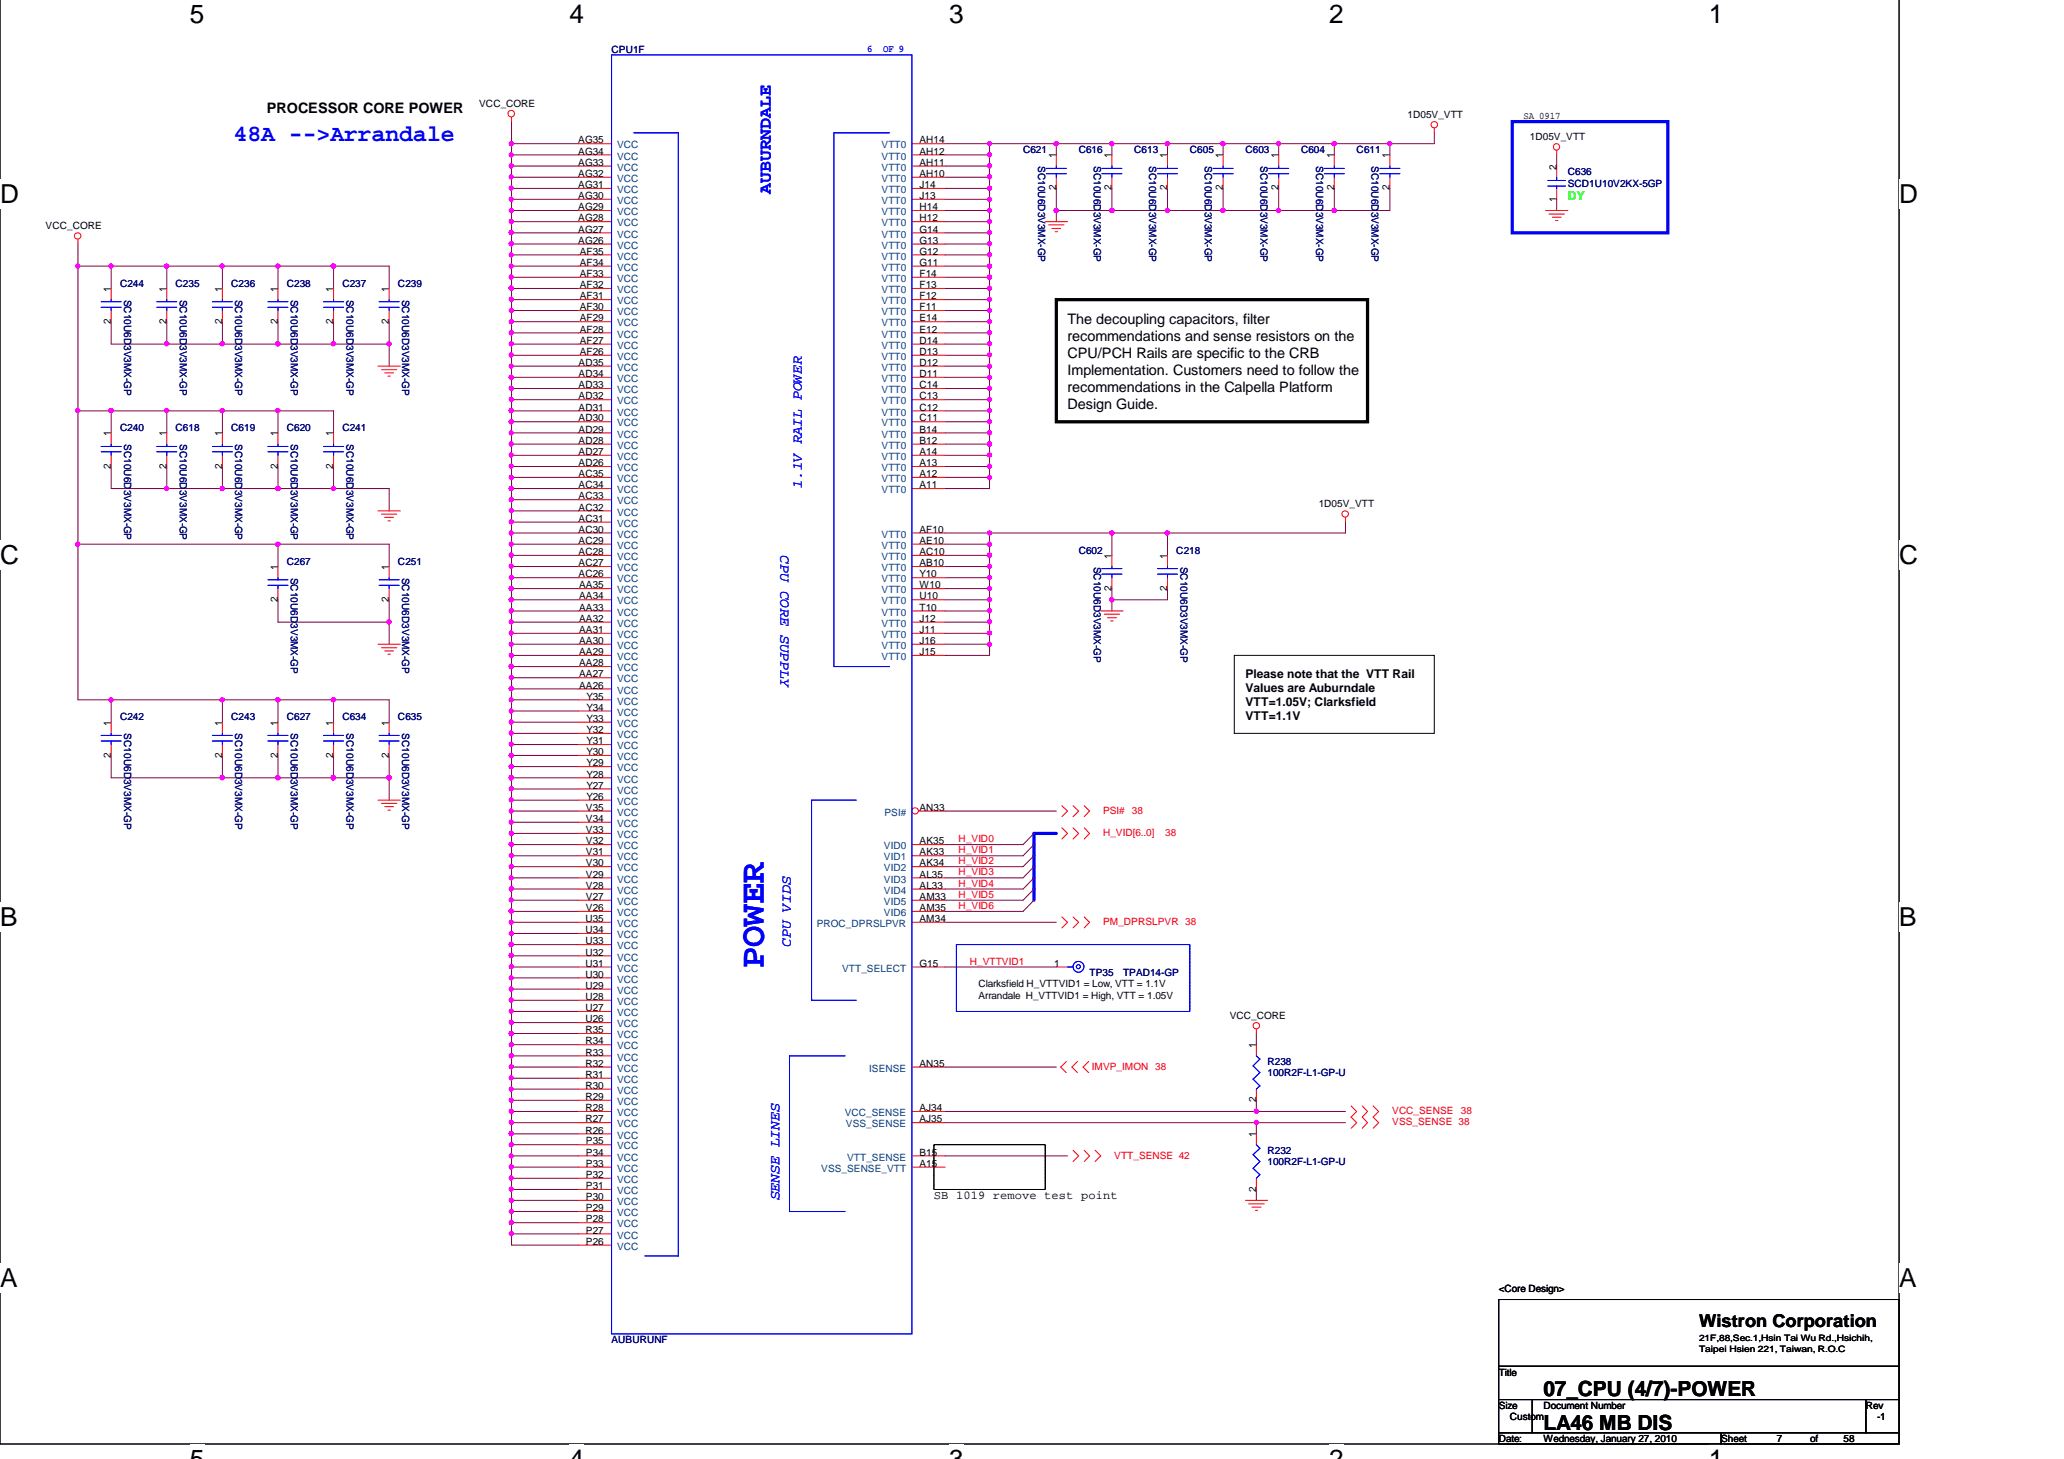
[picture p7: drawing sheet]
<svg xmlns="http://www.w3.org/2000/svg" width="297mm" height="210mm" viewBox="0 0 297 210" stroke-linecap="round" stroke-linejoin="round" font-family="sans-serif">
<defs><g id="words">
<text font-size="5.1" fill="#00f" x="109.9" y="139.2" transform="rotate(-90 109.9 139.2)">POWER</text>
<g font-size="3.8">
<text x="27.3" y="3.3">5</text>
<text x="82" y="3.3">4</text>
<text x="136.6" y="3.3">3</text>
<text x="191.3" y="3.3">2</text>
<text x="245.9" y="3.3">1</text>
<text x="0" y="29.2">D</text>
<text x="273.3" y="29.2">D</text>
<text x="0" y="81.2">C</text>
<text x="273.3" y="81.2">C</text>
<text x="0" y="133.2">B</text>
<text x="273.3" y="133.2">B</text>
<text x="0" y="185.1">A</text>
<text x="273.3" y="185.1">A</text>
</g>
<text font-size="3.3" fill="#00f" x="33.6" y="20.2">48A --&gt;Arrandale</text>
<g font-size="3">
<text x="222.1" y="200.9">07_CPU (4/7)-POWER</text>
<text x="222.1" y="205.7">LA46 MB DIS</text>
</g>
<text font-size="2.5" fill="#00f" x="111" y="27.9" transform="rotate(-90 111 27.9)">AUBURNDALE</text>
<text font-size="2.5" x="244.5" y="190.9">Wistron Corporation</text>
<g font-size="2.1">
<text x="38.4" y="16.2">PROCESSOR CORE POWER</text>
<text x="153.6" y="46.6">The decoupling capacitors, filter</text>
<text x="153.6" y="49">recommendations and sense resistors on the</text>
<text x="153.6" y="51.5">CPU/PCH Rails are specific to the CRB</text>
<text x="153.6" y="53.9">Implementation. Customers need to follow the</text>
<text x="153.6" y="56.4">recommendations in the Calpella Platform</text>
<text x="153.6" y="58.9">Design Guide.</text>
</g>
<g font-size="2.1" fill="#00f">
<text x="115.4" y="70.3" transform="rotate(-90 115.4 70.3)">1.1V RAIL POWER</text>
<text x="112.3" y="79.9" transform="rotate(90 112.3 79.9)">CPU CORE SUPPLY</text>
<text x="113.8" y="136.2" transform="rotate(-90 113.8 136.2)">CPU VIDS</text>
<text x="112.2" y="172.7" transform="rotate(-90 112.2 172.7)">SENSE LINES</text>
</g>
<text font-size="1.7" fill="#0f0" x="225.6" y="28.7">DY</text>
<g font-size="1.7">
<text x="179.2" y="97.5">Please note that the VTT Rail</text>
<text x="179.2" y="99.5">Values are Auburndale</text>
<text x="179.2" y="101.6">VTT=1.05V; Clarksfield</text>
<text x="179.2" y="103.6">VTT=1.1V</text>
<text x="134.4" y="172.5">SB 1019 remove test point</text>
</g>
<g font-size="1.4" fill="#000080">
<text x="88" y="7.6">CPU1F</text>
<text x="147.2" y="22">C621</text>
<text x="149.4" y="23.9" transform="rotate(90 149.4 23.9)">SC10U6D3V3MX-GP</text>
<text x="155.2" y="22">C616</text>
<text x="157.4" y="23.9" transform="rotate(90 157.4 23.9)">SC10U6D</text>
<text x="163.2" y="22">C613</text>
<text x="165.4" y="23.9" transform="rotate(90 165.4 23.9)">SC10U6D</text>
<text x="171.2" y="22">C605</text>
<text x="173.4" y="23.9" transform="rotate(90 173.4 23.9)">SC10U6D</text>
<text x="179.2" y="22">C603</text>
<text x="181.4" y="23.9" transform="rotate(90 181.4 23.9)">SC10U6D</text>
<text x="187.2" y="22">C604</text>
<text x="189.4" y="23.9" transform="rotate(90 189.4 23.9)">SC10U6D</text>
<text x="195.2" y="22">C611</text>
<text x="197.4" y="23.9" transform="rotate(90 197.4 23.9)">SC10U6D</text>
<text x="225.6" y="25.2">C636</text>
<text x="225.6" y="26.9">SCD1U10V2KX-5GP</text>
<text x="157.4" y="30.4" transform="rotate(90 157.4 30.4)">3V3MX-GP</text>
<text x="165.4" y="30.4" transform="rotate(90 165.4 30.4)">3V3MX-GP</text>
<text x="173.4" y="30.4" transform="rotate(90 173.4 30.4)">3V3MX-GP</text>
<text x="181.4" y="30.4" transform="rotate(90 181.4 30.4)">3V3MX-GP</text>
<text x="189.4" y="30.4" transform="rotate(90 189.4 30.4)">3V3MX-GP</text>
<text x="197.4" y="30.4" transform="rotate(90 197.4 30.4)">3V3MX-GP</text>
<text x="17.3" y="41.2">C244</text>
<text x="25.3" y="41.2">C235</text>
<text x="33.3" y="41.2">C236</text>
<text x="41.3" y="41.2">C238</text>
<text x="49.3" y="41.2">C237</text>
<text x="57.3" y="41.2">C239</text>
<text x="17.9" y="43.1" transform="rotate(90 17.9 43.1)">SC10U6D</text>
<text x="25.9" y="43.1" transform="rotate(90 25.9 43.1)">SC10U6D</text>
<text x="33.9" y="43.1" transform="rotate(90 33.9 43.1)">SC10U6D</text>
<text x="41.9" y="43.1" transform="rotate(90 41.9 43.1)">SC10U6D</text>
<text x="49.9" y="43.1" transform="rotate(90 49.9 43.1)">SC10U6D</text>
<text x="57.9" y="43.1" transform="rotate(90 57.9 43.1)">SC10U6D3V3MX-GP</text>
<text x="17.9" y="49.7" transform="rotate(90 17.9 49.7)">3V3MX-GP</text>
<text x="25.9" y="49.7" transform="rotate(90 25.9 49.7)">3V3MX-GP</text>
<text x="33.9" y="49.7" transform="rotate(90 33.9 49.7)">3V3MX-GP</text>
<text x="41.9" y="49.7" transform="rotate(90 41.9 49.7)">3V3MX-GP</text>
<text x="49.9" y="49.7" transform="rotate(90 49.9 49.7)">3V3MX-GP</text>
<text x="17.3" y="62">C240</text>
<text x="17.9" y="63.9" transform="rotate(90 17.9 63.9)">SC10U6D</text>
<text x="25.3" y="62">C618</text>
<text x="25.9" y="63.9" transform="rotate(90 25.9 63.9)">SC10U6D</text>
<text x="33.3" y="62">C619</text>
<text x="33.9" y="63.9" transform="rotate(90 33.9 63.9)">SC10U6D</text>
<text x="41.3" y="62">C620</text>
<text x="41.9" y="63.9" transform="rotate(90 41.9 63.9)">SC10U6D</text>
<text x="49.3" y="62">C241</text>
<text x="49.9" y="63.9" transform="rotate(90 49.9 63.9)">SC10U6D</text>
<text x="17.9" y="70.4" transform="rotate(90 17.9 70.4)">3V3MX-GP</text>
<text x="25.9" y="70.4" transform="rotate(90 25.9 70.4)">3V3MX-GP</text>
<text x="33.9" y="70.4" transform="rotate(90 33.9 70.4)">3V3MX-GP</text>
<text x="41.9" y="70.4" transform="rotate(90 41.9 70.4)">3V3MX-GP</text>
<text x="49.9" y="70.4" transform="rotate(90 49.9 70.4)">3V3MX-GP</text>
<text x="41.3" y="81.3">C267</text>
<text x="41.9" y="83.1" transform="rotate(90 41.9 83.1)">SC10U6D</text>
<text x="57.3" y="81.3">C251</text>
<text x="57.9" y="83.1" transform="rotate(90 57.9 83.1)">SC10U6D3V3MX-GP</text>
<text x="155.2" y="79.6">C602</text>
<text x="157.4" y="81.5" transform="rotate(90 157.4 81.5)">SC10U6D3V3MX-GP</text>
<text x="169.3" y="79.6">C218</text>
<text x="169.9" y="81.5" transform="rotate(90 169.9 81.5)">SC10U6D3V3MX-GP</text>
<text x="41.9" y="89.7" transform="rotate(90 41.9 89.7)">3V3MX-GP</text>
<text x="17.3" y="103.6">C242</text>
<text x="17.9" y="105.5" transform="rotate(90 17.9 105.5)">SC10U6D</text>
<text x="33.3" y="103.6">C243</text>
<text x="33.9" y="105.5" transform="rotate(90 33.9 105.5)">SC10U6D</text>
<text x="41.3" y="103.6">C627</text>
<text x="41.9" y="105.5" transform="rotate(90 41.9 105.5)">SC10U6D</text>
<text x="49.3" y="103.6">C634</text>
<text x="49.9" y="105.5" transform="rotate(90 49.9 105.5)">SC10U6D</text>
<text x="57.3" y="103.6">C635</text>
<text x="57.9" y="105.5" transform="rotate(90 57.9 105.5)">SC10U6D3V3MX-GP</text>
<text x="17.9" y="112.1" transform="rotate(90 17.9 112.1)">3V3MX-GP</text>
<text x="33.9" y="112.1" transform="rotate(90 33.9 112.1)">3V3MX-GP</text>
<text x="41.9" y="112.1" transform="rotate(90 41.9 112.1)">3V3MX-GP</text>
<text x="49.9" y="112.1" transform="rotate(90 49.9 112.1)">3V3MX-GP</text>
<text x="156.8" y="140.5">TP35</text>
<text x="161.6" y="140.5">TPAD14-GP</text>
<text x="182.4" y="153.3">R238</text>
<text x="182.4" y="154.9">100R2F-L1-GP-U</text>
<text x="182.4" y="166">R232</text>
<text x="182.4" y="167.7">100R2F-L1-GP-U</text>
<text x="88" y="193.3">AUBURUNF</text>
</g>
<g font-size="1.4" fill="#00f">
<text x="124.8" y="7.5">6</text>
<text x="127.1" y="7.5">OF 9</text>
</g>
<g font-size="1.4">
<text x="69" y="15.3">VCC_CORE</text>
<text x="202.6" y="16.9">1D05V_VTT</text>
<text x="219.2" y="17.1">SA 0917</text>
<text x="83.2" y="20.6">AG35</text>
<text x="83.2" y="22.2">AG34</text>
<text x="83.2" y="23.8">AG33</text>
<text x="132.3" y="20.6">AH14</text>
<text x="132.3" y="22.2">AH12</text>
<text x="132.3" y="23.8">AH11</text>
<text x="152" y="22.8" transform="rotate(-90 152 22.8)">1</text>
<text x="160" y="22.8" transform="rotate(-90 160 22.8)">1</text>
<text x="168" y="22.8" transform="rotate(-90 168 22.8)">1</text>
<text x="176" y="22.8" transform="rotate(-90 176 22.8)">1</text>
<text x="184" y="22.8" transform="rotate(-90 184 22.8)">1</text>
<text x="192" y="22.8" transform="rotate(-90 192 22.8)">1</text>
<text x="200" y="22.8" transform="rotate(-90 200 22.8)">1</text>
<text x="220.2" y="20.1">1D05V_VTT</text>
<text x="83.2" y="25.5">AG32</text>
<text x="83.2" y="27.1">AG31</text>
<text x="83.2" y="28.6">AG30</text>
<text x="132.3" y="25.5">AH10</text>
<text x="132.3" y="27.1">J14</text>
<text x="132.3" y="28.6">J13</text>
<text x="152" y="27.4" transform="rotate(-90 152 27.4)">2</text>
<text x="160" y="27.4" transform="rotate(-90 160 27.4)">2</text>
<text x="168" y="27.4" transform="rotate(-90 168 27.4)">2</text>
<text x="176" y="27.4" transform="rotate(-90 176 27.4)">2</text>
<text x="184" y="27.4" transform="rotate(-90 184 27.4)">2</text>
<text x="192" y="27.4" transform="rotate(-90 192 27.4)">2</text>
<text x="200" y="27.4" transform="rotate(-90 200 27.4)">2</text>
<text x="224" y="29" transform="rotate(-90 224 29)">1</text>
<text x="224" y="24.4" transform="rotate(-90 224 24.4)">2</text>
<text x="6.6" y="32.9">VCC_CORE</text>
<text x="83.2" y="30.2">AG29</text>
<text x="83.2" y="31.8">AG28</text>
<text x="83.2" y="33.5">AG27</text>
<text x="83.2" y="35.1">AG26</text>
<text x="132.3" y="30.2">H14</text>
<text x="132.3" y="31.8">H12</text>
<text x="132.3" y="33.5">G14</text>
<text x="132.3" y="35.1">G13</text>
<text x="83.4" y="36.6">AF35</text>
<text x="83.4" y="38.2">AF34</text>
<text x="83.4" y="39.8">AF33</text>
<text x="83.4" y="41.5">AF32</text>
<text x="132.3" y="36.6">G12</text>
<text x="132.3" y="38.2">G11</text>
<text x="132.3" y="39.8">F14</text>
<text x="132.3" y="41.5">F13</text>
<text x="16" y="46.6" transform="rotate(-90 16 46.6)">2</text>
<text x="16" y="42" transform="rotate(-90 16 42)">1</text>
<text x="24" y="46.6" transform="rotate(-90 24 46.6)">2</text>
<text x="24" y="42" transform="rotate(-90 24 42)">1</text>
<text x="32" y="46.6" transform="rotate(-90 32 46.6)">2</text>
<text x="32" y="42" transform="rotate(-90 32 42)">1</text>
<text x="40" y="46.6" transform="rotate(-90 40 46.6)">2</text>
<text x="40" y="42" transform="rotate(-90 40 42)">1</text>
<text x="48" y="46.6" transform="rotate(-90 48 46.6)">2</text>
<text x="48" y="42" transform="rotate(-90 48 42)">1</text>
<text x="56" y="46.6" transform="rotate(-90 56 46.6)">2</text>
<text x="56" y="42" transform="rotate(-90 56 42)">1</text>
<text x="83.4" y="43.1">AF31</text>
<text x="83.4" y="44.6">AF30</text>
<text x="83.4" y="46.2">AF29</text>
<text x="83.4" y="47.9">AF28</text>
<text x="132.3" y="43.1">F12</text>
<text x="132.3" y="44.6">F11</text>
<text x="132.3" y="46.2">E14</text>
<text x="132.3" y="47.9">E12</text>
<text x="83.3" y="52.6">AD35</text>
<text x="83.4" y="49.5">AF27</text>
<text x="83.4" y="51.1">AF26</text>
<text x="132.3" y="49.5">D14</text>
<text x="132.3" y="51.1">D13</text>
<text x="132.3" y="52.6">D12</text>
<text x="83.3" y="54.2">AD34</text>
<text x="83.3" y="55.9">AD33</text>
<text x="83.3" y="57.5">AD32</text>
<text x="83.3" y="59.1">AD31</text>
<text x="132.3" y="54.2">D11</text>
<text x="132.3" y="55.9">C14</text>
<text x="132.3" y="57.5">C13</text>
<text x="132.3" y="59.1">C12</text>
<text x="16" y="62.8" transform="rotate(-90 16 62.8)">1</text>
<text x="24" y="62.8" transform="rotate(-90 24 62.8)">1</text>
<text x="32" y="62.8" transform="rotate(-90 32 62.8)">1</text>
<text x="40" y="62.8" transform="rotate(-90 40 62.8)">1</text>
<text x="48" y="62.8" transform="rotate(-90 48 62.8)">1</text>
<text x="83.3" y="60.6">AD30</text>
<text x="83.3" y="62.2">AD29</text>
<text x="83.3" y="63.9">AD28</text>
<text x="83.3" y="65.5">AD27</text>
<text x="132.3" y="60.6">C11</text>
<text x="132.3" y="62.2">B14</text>
<text x="132.3" y="63.9">B12</text>
<text x="132.3" y="65.5">A14</text>
<text x="16" y="67.4" transform="rotate(-90 16 67.4)">2</text>
<text x="24" y="67.4" transform="rotate(-90 24 67.4)">2</text>
<text x="32" y="67.4" transform="rotate(-90 32 67.4)">2</text>
<text x="40" y="67.4" transform="rotate(-90 40 67.4)">2</text>
<text x="48" y="67.4" transform="rotate(-90 48 67.4)">2</text>
<text x="83.3" y="67.1">AD26</text>
<text x="83.3" y="68.6">AC35</text>
<text x="83.3" y="70.2">AC34</text>
<text x="83.3" y="71.9">AC33</text>
<text x="132.3" y="67.1">A13</text>
<text x="132.3" y="68.6">A12</text>
<text x="132.3" y="70.2">A11</text>
<text x="83.3" y="73.5">AC32</text>
<text x="83.3" y="75.1">AC31</text>
<text x="83.3" y="76.6">AC30</text>
<text x="132.3" y="76.6">AF10</text>
<text x="189.8" y="72.9">1D05V_VTT</text>
<text x="40" y="82" transform="rotate(-90 40 82)">1</text>
<text x="56" y="82" transform="rotate(-90 56 82)">1</text>
<text x="83.3" y="78.2">AC29</text>
<text x="83.3" y="79.9">AC28</text>
<text x="83.3" y="81.5">AC27</text>
<text x="83.3" y="83.1">AC26</text>
<text x="132.3" y="78.2">AE10</text>
<text x="132.3" y="79.9">AC10</text>
<text x="132.3" y="81.5">AB10</text>
<text x="132.3" y="83.1">Y10</text>
<text x="160" y="80.4" transform="rotate(-90 160 80.4)">1</text>
<text x="168" y="80.4" transform="rotate(-90 168 80.4)">1</text>
<text x="40" y="86.6" transform="rotate(-90 40 86.6)">2</text>
<text x="56" y="86.6" transform="rotate(-90 56 86.6)">2</text>
<text x="83.4" y="84.6">AA35</text>
<text x="83.4" y="86.2">AA34</text>
<text x="83.4" y="87.9">AA33</text>
<text x="83.4" y="89.5">AA32</text>
<text x="132.3" y="84.6">W10</text>
<text x="132.3" y="86.2">U10</text>
<text x="132.3" y="87.9">T10</text>
<text x="132.3" y="89.5">J12</text>
<text x="160" y="85" transform="rotate(-90 160 85)">2</text>
<text x="168" y="85" transform="rotate(-90 168 85)">2</text>
<text x="83.4" y="91.1">AA31</text>
<text x="83.4" y="92.6">AA30</text>
<text x="83.4" y="94.2">AA29</text>
<text x="83.4" y="95.9">AA28</text>
<text x="132.3" y="91.1">J11</text>
<text x="132.3" y="92.6">J16</text>
<text x="132.3" y="94.2">J15</text>
<text x="83.4" y="97.5">AA27</text>
<text x="83.4" y="99.1">AA26</text>
<text x="84.4" y="100.6">Y35</text>
<text x="16" y="104.4" transform="rotate(-90 16 104.4)">1</text>
<text x="32" y="104.4" transform="rotate(-90 32 104.4)">1</text>
<text x="40" y="104.4" transform="rotate(-90 40 104.4)">1</text>
<text x="48" y="104.4" transform="rotate(-90 48 104.4)">1</text>
<text x="56" y="104.4" transform="rotate(-90 56 104.4)">1</text>
<text x="84.4" y="102.2">Y34</text>
<text x="84.4" y="103.9">Y33</text>
<text x="84.4" y="105.5">Y32</text>
<text x="84.4" y="107.1">Y31</text>
<text x="16" y="109" transform="rotate(-90 16 109)">2</text>
<text x="32" y="109" transform="rotate(-90 32 109)">2</text>
<text x="40" y="109" transform="rotate(-90 40 109)">2</text>
<text x="48" y="109" transform="rotate(-90 48 109)">2</text>
<text x="56" y="109" transform="rotate(-90 56 109)">2</text>
<text x="84.4" y="108.6">Y30</text>
<text x="84.4" y="110.3">Y29</text>
<text x="84.4" y="111.9">Y28</text>
<text x="84.4" y="113.5">Y27</text>
<text x="84.3" y="116.6">V35</text>
<text x="84.3" y="118.3">V34</text>
<text x="84.3" y="119.9">V33</text>
<text x="84.4" y="115.1">Y26</text>
<text x="132.3" y="116.6">AN33</text>
<text x="84.3" y="121.5">V32</text>
<text x="84.3" y="123.1">V31</text>
<text x="84.3" y="124.6">V30</text>
<text x="132.3" y="121.5">AK35</text>
<text x="132.3" y="123.1">AK33</text>
<text x="132.3" y="124.6">AK34</text>
<text x="84.3" y="126.3">V29</text>
<text x="84.3" y="127.9">V28</text>
<text x="84.3" y="129.5">V27</text>
<text x="84.3" y="131.1">V26</text>
<text x="132.3" y="126.3">AL35</text>
<text x="132.3" y="127.9">AL33</text>
<text x="132.3" y="129.5">AM33</text>
<text x="132.3" y="131.1">AM35</text>
<text x="84.2" y="132.6">U35</text>
<text x="84.2" y="134.3">U34</text>
<text x="84.2" y="135.9">U33</text>
<text x="84.2" y="137.5">U32</text>
<text x="132.3" y="132.6">AM34</text>
<text x="84.2" y="139.1">U31</text>
<text x="84.2" y="140.6">U30</text>
<text x="84.2" y="142.3">U29</text>
<text x="84.2" y="143.9">U28</text>
<text x="132.3" y="139.1">G15</text>
<text x="140.8" y="142">Clarksfield H_VTTVID1 = Low, VTT = 1.1V</text>
<text x="140.8" y="143.7">Arrandale H_VTTVID1 = High, VTT = 1.05V</text>
<text x="151.7" y="139.1">1</text>
<text x="84.2" y="145.5">U27</text>
<text x="84.2" y="147.1">U26</text>
<text x="84.2" y="148.6">R35</text>
<text x="177" y="146.5">VCC_CORE</text>
<text x="84.2" y="150.3">R34</text>
<text x="84.2" y="151.9">R33</text>
<text x="84.2" y="153.5">R32</text>
<text x="84.2" y="155.1">R31</text>
<text x="132.3" y="153.5">AN35</text>
<text x="180.8" y="150.8" transform="rotate(-90 180.8 150.8)">1</text>
<text x="84.2" y="156.6">R30</text>
<text x="84.2" y="158.3">R29</text>
<text x="84.2" y="159.9">R28</text>
<text x="84.2" y="161.5">R27</text>
<text x="132.3" y="161.5">AJ35</text>
<text x="132.3" y="159.9">AJ34</text>
<text x="180.8" y="158.6" transform="rotate(-90 180.8 158.6)">2</text>
<text x="84.2" y="163.1">R26</text>
<text x="84.3" y="164.6">P35</text>
<text x="84.3" y="166.3">P34</text>
<text x="84.3" y="167.9">P33</text>
<text x="132.3" y="166.3">B15</text>
<text x="132.3" y="167.9">A15</text>
<text x="180.8" y="163.6" transform="rotate(-90 180.8 163.6)">1</text>
<text x="84.3" y="169.5">P32</text>
<text x="84.3" y="171.1">P31</text>
<text x="84.3" y="172.6">P30</text>
<text x="180.8" y="171.4" transform="rotate(-90 180.8 171.4)">2</text>
<text x="84.3" y="174.3">P29</text>
<text x="84.3" y="175.9">P28</text>
<text x="84.3" y="177.5">P27</text>
<text x="84.3" y="179.1">P26</text>
<text x="215.7" y="185.9">&lt;Core Design&gt;</text>
<text x="215.7" y="197.9">Title</text>
<text x="215.7" y="202.7">Size</text>
<text x="222.1" y="202.7">Document Number</text>
<text x="268.5" y="202.7">Rev</text>
<text x="215.7" y="207.5">Date:</text>
<text x="217.3" y="204.3">Custom</text>
<text x="222.1" y="207.5">Wednesday, January 27, 2010</text>
<text x="247.7" y="207.5">Sheet</text>
<text x="255.7" y="207.5">7</text>
<text x="260.5" y="207.5">of</text>
<text x="265.3" y="207.5">58</text>
<text x="270.1" y="204.3">-1</text>
</g>
<g font-size="1.4" fill="#004080">
<text x="88.8" y="21.4">VCC</text>
<text x="88.8" y="23">VCC</text>
<text x="126.9" y="21.4">VTT0</text>
<text x="126.9" y="23">VTT0</text>
<text x="88.8" y="24.6">VCC</text>
<text x="88.8" y="26.2">VCC</text>
<text x="88.8" y="27.8">VCC</text>
<text x="88.8" y="29.4">VCC</text>
<text x="126.9" y="24.6">VTT0</text>
<text x="126.9" y="26.2">VTT0</text>
<text x="126.9" y="27.8">VTT0</text>
<text x="126.9" y="29.4">VTT0</text>
<text x="88.8" y="31">VCC</text>
<text x="88.8" y="32.6">VCC</text>
<text x="88.8" y="34.2">VCC</text>
<text x="88.8" y="35.8">VCC</text>
<text x="126.9" y="31">VTT0</text>
<text x="126.9" y="32.6">VTT0</text>
<text x="126.9" y="34.2">VTT0</text>
<text x="126.9" y="35.8">VTT0</text>
<text x="88.8" y="37.4">VCC</text>
<text x="88.8" y="39">VCC</text>
<text x="88.8" y="40.6">VCC</text>
<text x="126.9" y="37.4">VTT0</text>
<text x="126.9" y="39">VTT0</text>
<text x="126.9" y="40.6">VTT0</text>
<text x="88.8" y="42.2">VCC</text>
<text x="88.8" y="43.8">VCC</text>
<text x="88.8" y="45.4">VCC</text>
<text x="88.8" y="47">VCC</text>
<text x="126.9" y="42.2">VTT0</text>
<text x="126.9" y="43.8">VTT0</text>
<text x="126.9" y="45.4">VTT0</text>
<text x="126.9" y="47">VTT0</text>
<text x="88.8" y="48.6">VCC</text>
<text x="88.8" y="50.2">VCC</text>
<text x="88.8" y="51.8">VCC</text>
<text x="88.8" y="53.4">VCC</text>
<text x="126.9" y="48.6">VTT0</text>
<text x="126.9" y="50.2">VTT0</text>
<text x="126.9" y="51.8">VTT0</text>
<text x="126.9" y="53.4">VTT0</text>
<text x="88.8" y="55">VCC</text>
<text x="88.8" y="56.6">VCC</text>
<text x="88.8" y="58.2">VCC</text>
<text x="88.8" y="59.8">VCC</text>
<text x="126.9" y="55">VTT0</text>
<text x="126.9" y="56.6">VTT0</text>
<text x="126.9" y="58.2">VTT0</text>
<text x="126.9" y="59.8">VTT0</text>
<text x="88.8" y="61.4">VCC</text>
<text x="88.8" y="63">VCC</text>
<text x="88.8" y="64.6">VCC</text>
<text x="126.9" y="61.4">VTT0</text>
<text x="126.9" y="63">VTT0</text>
<text x="126.9" y="64.6">VTT0</text>
<text x="88.8" y="66.2">VCC</text>
<text x="88.8" y="67.8">VCC</text>
<text x="88.8" y="69.4">VCC</text>
<text x="88.8" y="71">VCC</text>
<text x="126.9" y="66.2">VTT0</text>
<text x="126.9" y="67.8">VTT0</text>
<text x="126.9" y="69.4">VTT0</text>
<text x="126.9" y="71">VTT0</text>
<text x="88.8" y="72.6">VCC</text>
<text x="88.8" y="74.2">VCC</text>
<text x="88.8" y="75.8">VCC</text>
<text x="88.8" y="77.4">VCC</text>
<text x="126.9" y="77.4">VTT0</text>
<text x="88.8" y="79">VCC</text>
<text x="88.8" y="80.6">VCC</text>
<text x="88.8" y="82.2">VCC</text>
<text x="88.8" y="83.8">VCC</text>
<text x="126.9" y="79">VTT0</text>
<text x="126.9" y="80.6">VTT0</text>
<text x="126.9" y="82.2">VTT0</text>
<text x="126.9" y="83.8">VTT0</text>
<text x="88.8" y="85.4">VCC</text>
<text x="88.8" y="87">VCC</text>
<text x="88.8" y="88.6">VCC</text>
<text x="126.9" y="85.4">VTT0</text>
<text x="126.9" y="87">VTT0</text>
<text x="126.9" y="88.6">VTT0</text>
<text x="88.8" y="90.2">VCC</text>
<text x="88.8" y="91.8">VCC</text>
<text x="88.8" y="93.4">VCC</text>
<text x="88.8" y="95">VCC</text>
<text x="126.9" y="90.2">VTT0</text>
<text x="126.9" y="91.8">VTT0</text>
<text x="126.9" y="93.4">VTT0</text>
<text x="126.9" y="95">VTT0</text>
<text x="88.8" y="96.6">VCC</text>
<text x="88.8" y="98.2">VCC</text>
<text x="88.8" y="99.8">VCC</text>
<text x="88.8" y="101.4">VCC</text>
<text x="88.8" y="103">VCC</text>
<text x="88.8" y="104.6">VCC</text>
<text x="88.8" y="106.2">VCC</text>
<text x="88.8" y="107.8">VCC</text>
<text x="88.8" y="109.4">VCC</text>
<text x="88.8" y="111">VCC</text>
<text x="88.8" y="112.6">VCC</text>
<text x="88.8" y="114.2">VCC</text>
<text x="88.8" y="115.8">VCC</text>
<text x="88.8" y="117.4">VCC</text>
<text x="88.8" y="119">VCC</text>
<text x="127.3" y="117.4">PSI#</text>
<text x="88.8" y="120.6">VCC</text>
<text x="88.8" y="122.2">VCC</text>
<text x="88.8" y="123.8">VCC</text>
<text x="88.8" y="125.4">VCC</text>
<text x="127.2" y="122.2">VID0</text>
<text x="127.2" y="123.8">VID1</text>
<text x="127.2" y="125.4">VID2</text>
<text x="88.8" y="127">VCC</text>
<text x="88.8" y="128.6">VCC</text>
<text x="88.8" y="130.2">VCC</text>
<text x="88.8" y="131.8">VCC</text>
<text x="127.2" y="127">VID3</text>
<text x="127.2" y="128.6">VID4</text>
<text x="127.2" y="130.2">VID5</text>
<text x="127.2" y="131.8">VID6</text>
<text x="88.8" y="133.4">VCC</text>
<text x="88.8" y="135">VCC</text>
<text x="88.8" y="136.6">VCC</text>
<text x="117.6" y="133.4">PROC_DPRSLPVR</text>
<text x="88.8" y="138.2">VCC</text>
<text x="88.8" y="139.8">VCC</text>
<text x="88.8" y="141.4">VCC</text>
<text x="88.8" y="143">VCC</text>
<text x="121.2" y="139.8">VTT_SELECT</text>
<text x="88.8" y="144.6">VCC</text>
<text x="88.8" y="146.2">VCC</text>
<text x="88.8" y="147.8">VCC</text>
<text x="88.8" y="149.4">VCC</text>
<text x="88.8" y="151">VCC</text>
<text x="88.8" y="152.6">VCC</text>
<text x="88.8" y="154.2">VCC</text>
<text x="88.8" y="155.8">VCC</text>
<text x="125.1" y="154.2">ISENSE</text>
<text x="88.8" y="157.4">VCC</text>
<text x="88.8" y="159">VCC</text>
<text x="88.8" y="160.6">VCC</text>
<text x="121.6" y="160.6">VCC_SENSE</text>
<text x="88.8" y="162.2">VCC</text>
<text x="88.8" y="163.8">VCC</text>
<text x="88.8" y="165.4">VCC</text>
<text x="88.8" y="167">VCC</text>
<text x="121.8" y="162.2">VSS_SENSE</text>
<text x="121.9" y="167">VTT_SENSE</text>
<text x="88.8" y="168.6">VCC</text>
<text x="88.8" y="170.2">VCC</text>
<text x="88.8" y="171.8">VCC</text>
<text x="88.8" y="173.4">VCC</text>
<text x="118.2" y="168.6">VSS_SENSE_VTT</text>
<text x="88.8" y="175">VCC</text>
<text x="88.8" y="176.6">VCC</text>
<text x="88.8" y="178.2">VCC</text>
<text x="88.8" y="179.8">VCC</text>
</g>
<g font-size="1.4" fill="#f00">
<text x="158.7" y="117.1">PSI#</text>
<text x="162.9" y="117.1">38</text>
<text x="138" y="121.2">H_VID0</text>
<text x="138" y="122.8">H_VID1</text>
<text x="138" y="124.3">H_VID2</text>
<text x="138" y="126">H_VID3</text>
<text x="158.7" y="120.3">H_VID[6..0]</text>
<text x="167.7" y="120.3">38</text>
<text x="138" y="130.8">H_VID6</text>
<text x="138" y="127.6">H_VID4</text>
<text x="138" y="129.2">H_VID5</text>
<text x="158.7" y="133.1">PM_DPRSLPVR 38</text>
<text x="139.6" y="138.8">H_VTTVID1</text>
<text x="157.1" y="153.9">IMVP_IMON 38</text>
<text x="200.4" y="160.3">VCC_SENSE</text>
<text x="200.4" y="161.9">VSS_SENSE 38</text>
<text x="210.2" y="160.3">38</text>
<text x="160.4" y="166.7">VTT_SENSE 42</text>
</g>
<g font-size="1.3">
<text x="244.5" y="192.9">21F,88,Sec.1,Hsin Tai Wu Rd.,Hsichih,</text>
<text x="244.5" y="194.5">Taipei Hsien 221, Taiwan, R.O.C</text>
</g>
</g></defs>
<path d="M0 -.1v207.8h273.3v-207.8" fill="none" stroke="#000" stroke-width=".14"/>
<g fill="#fff">
<path d="M27.3 -.1h2.1v4.2h-2.1z"/>
<path d="M27.3 207.7h2.1v2.2h-2.1z"/>
<path d="M82 -.1h2.1v4.2h-2.1z"/>
<path d="M82 207.7h2.1v2.2h-2.1z"/>
<path d="M136.6 -.1h2.1v4.2h-2.1z"/>
<path d="M136.6 207.7h2.1v2.2h-2.1z"/>
<path d="M191.3 -.1h2.1v4.2h-2.1z"/>
<path d="M191.3 207.7h2.1v2.2h-2.1z"/>
<path d="M245.9 -.1h2.1v4.2h-2.1z"/>
<path d="M245.9 207.7h2.1v2.2h-2.1z"/>
<path d="M0 25.8h2.8v4.3h-2.8z"/>
<path d="M273.3 25.8h2.8v4.3h-2.8z"/>
<path d="M0 77.8h2.8v4.2h-2.8z"/>
<path d="M273.3 77.8h2.8v4.2h-2.8z"/>
<path d="M0 129.8h2.5v4.2h-2.5z"/>
<path d="M273.3 129.8h2.5v4.2h-2.5z"/>
<path d="M0 181.7h2.5v4.2h-2.5z"/>
<path d="M273.3 181.7h2.5v4.2h-2.5z"/>
</g>
<g fill="none" stroke="#800040" stroke-width=".14">
<path d="M73.6 17.5v161.6h9.6M206.4 19.1v1.6h-70.4M11.2 38.3h44.8v3.2M11.2 35.1v65.6h44.8v3.2M16 38.3v3.2M24 38.3v3.2M32 38.3v3.2M40 38.3v3.2M48 38.3v3.2M73.6 30.3h9.6M73.6 20.7h9.6M73.6 38.3h9.6"/>
<path d="M73.6 25.5h9.6M73.6 27.1h9.6M73.6 39.9h9.6M73.6 28.7h9.6M73.6 36.7h9.6M73.6 35.1h9.6M73.6 33.5h9.6M73.6 31.9h9.6M73.6 23.9h9.6M73.6 22.3h9.6M136 30.3h6.4M136 38.3h6.4"/>
<path d="M136 25.5h6.4M136 27.1h6.4M136 39.9h6.4M136 28.7h6.4M136 36.7h6.4M136 35.1h6.4M136 33.5h6.4M136 31.9h6.4M136 23.9h6.4M136 22.3h6.4M142.4 20.7v49.6h-6.4M152 20.7v1.6"/>
<path d="M152 27.1v4.8M160 20.7v1.6M160 27.1v3.2M168 20.7v1.6M168 27.1v3.2M176 20.7v1.6M176 27.1v3.2M184 20.7v1.6M184 27.1v3.2M192 20.7v1.6M192 27.1v3.2M200 27.1v3.2h-48"/>
<path d="M200 20.7v1.6M224 22.3v1.6M224 28.7v1.6M11.2 59.1h36.8v3.2M16 46.3v3.2h40M16 59.1v3.2M24 46.3v3.2M24 59.1v3.2M32 46.3v3.2M32 59.1v3.2M40 46.3v3.2M40 59.1v3.2"/>
<path d="M48 46.3v3.2M56 46.3v6.4M73.6 49.5h9.6M73.6 59.1h9.6M73.6 54.3h9.6M73.6 52.7h9.6M73.6 57.5h9.6M73.6 55.9h9.6M73.6 41.5h9.6M73.6 51.1h9.6M73.6 47.9h9.6M73.6 46.3h9.6"/>
<path d="M73.6 44.7h9.6M73.6 43.1h9.6M136 49.5h6.4M136 59.1h6.4M136 54.3h6.4M136 52.7h6.4M136 57.5h6.4M136 55.9h6.4M136 41.5h6.4M136 51.1h6.4M136 47.9h6.4M136 46.3h6.4"/>
<path d="M136 44.7h6.4M136 43.1h6.4M11.2 78.3h44.8v3.2M16 67.1v3.2h40v3.2M24 67.1v3.2M32 67.1v3.2M40 67.1v3.2M40 78.3v3.2M48 67.1v3.2M73.6 78.3h9.6M73.6 76.7h9.6M73.6 70.3h9.6"/>
<path d="M73.6 67.1h9.6M73.6 65.5h9.6M73.6 75.1h9.6M73.6 63.9h9.6M73.6 62.3h9.6M73.6 60.7h9.6M73.6 73.5h9.6M73.6 71.9h9.6M73.6 68.7h9.6M73.6 79.9h9.6M136 78.3h6.4M136 67.1h6.4"/>
<path d="M136 65.5h6.4M136 63.9h6.4M136 62.3h6.4M136 60.7h6.4M136 68.7h6.4M136 79.9h6.4M142.4 76.7v17.6h-6.4M160 76.7v3.2M168 76.7v3.2M193.6 75.1v1.6h-57.6M40 86.3v3.2h16M56 86.3v6.4"/>
<path d="M73.6 87.9h9.6M73.6 89.5h9.6M73.6 81.5h9.6M73.6 86.3h9.6M73.6 83.1h9.6M73.6 84.7h9.6M73.6 91.1h9.6M73.6 92.7h9.6M73.6 99.1h9.6M73.6 97.5h9.6M73.6 95.9h9.6M73.6 94.3h9.6"/>
<path d="M136 87.9h6.4M136 89.5h6.4M136 81.5h6.4M136 86.3h6.4M136 83.1h6.4M136 84.7h6.4M136 91.1h6.4M136 92.7h6.4M160 84.7v3.2M168 84.7v1.6h-8M16 100.7v3.2M16 108.7v3.2h40"/>
<path d="M32 100.7v3.2M32 108.7v3.2M40 100.7v3.2M40 108.7v3.2M48 100.7v3.2M48 108.7v3.2M56 108.7v6.4M73.6 111.9h9.6M73.6 100.7h9.6M73.6 116.7h9.6M73.6 118.3h9.6M73.6 105.5h9.6"/>
<path d="M73.6 115.1h9.6M73.6 103.9h9.6M73.6 113.5h9.6M73.6 110.3h9.6M73.6 108.7h9.6M73.6 107.1h9.6M73.6 119.9h9.6M73.6 102.3h9.6M136 116.7h16M148.8 119.9l-1.6 1.6h-11.2M73.6 131.1h9.6M73.6 121.5h9.6"/>
<path d="M73.6 123.1h9.6M73.6 124.7h9.6M73.6 126.3h9.6M73.6 127.9h9.6M73.6 129.5h9.6M73.6 139.1h9.6M73.6 137.5h9.6M73.6 135.9h9.6M73.6 134.3h9.6M73.6 132.7h9.6M136 139.1h16M136 132.7h16"/>
<path d="M148.8 129.5l-1.6 1.6h-11.2M148.8 121.5l-1.6 1.6h-11.2M148.8 123.1l-1.6 1.6h-11.2M148.8 124.7l-1.6 1.6h-11.2M148.8 126.3l-1.6 1.6h-11.2M148.8 127.9l-1.6 1.6h-11.2M73.6 153.5h9.6M73.6 156.7h9.6M73.6 155.1h9.6M73.6 159.9h9.6M73.6 158.3h9.6M73.6 143.9h9.6"/>
<path d="M73.6 142.3h9.6M73.6 151.9h9.6M73.6 140.7h9.6M73.6 150.3h9.6M73.6 148.7h9.6M73.6 147.1h9.6M73.6 145.5h9.6M136 153.5h16M136 159.9h57.6M180.8 148.7v1.6M180.8 158.3v1.6M73.6 166.3h9.6"/>
<path d="M73.6 169.5h9.6M73.6 167.9h9.6M73.6 177.5h9.6M73.6 164.7h9.6M73.6 163.1h9.6M73.6 161.5h9.6M73.6 175.9h9.6M73.6 174.3h9.6M73.6 172.7h9.6M73.6 171.1h9.6M136 166.3h17.6M136 161.5h57.6"/>
<path d="M180.8 161.5v1.6M180.8 171.1v1.6"/>
</g>
<g fill="#f0f" stroke="#f0f" stroke-width=".14">
<circle cx="160" cy="30.3" r=".31"/>
<circle cx="152" cy="30.3" r=".31"/>
<circle cx="40" cy="78.3" r=".31"/>
<circle cx="73.6" cy="20.7" r=".3"/>
<circle cx="48" cy="38.3" r=".31"/>
<circle cx="40" cy="38.3" r=".31"/>
<circle cx="40" cy="49.5" r=".31"/>
<circle cx="32" cy="49.5" r=".31"/>
<circle cx="48" cy="49.5" r=".31"/>
<circle cx="56" cy="49.5" r=".31"/>
<circle cx="32" cy="38.3" r=".31"/>
<circle cx="24" cy="49.5" r=".31"/>
<circle cx="24" cy="38.3" r=".31"/>
<circle cx="11.2" cy="59.1" r=".3"/>
<circle cx="11.2" cy="38.3" r=".3"/>
<circle cx="40" cy="59.1" r=".31"/>
<circle cx="40" cy="70.3" r=".31"/>
<circle cx="32" cy="70.3" r=".31"/>
<circle cx="48" cy="70.3" r=".31"/>
<circle cx="32" cy="59.1" r=".31"/>
<circle cx="24" cy="70.3" r=".31"/>
<circle cx="24" cy="59.1" r=".31"/>
<circle cx="16" cy="59.1" r=".31"/>
<circle cx="16" cy="38.3" r=".31"/>
<circle cx="168" cy="30.3" r=".31"/>
<circle cx="142.4" cy="23.9" r=".31"/>
<circle cx="142.4" cy="86.3" r=".3"/>
<circle cx="48" cy="111.9" r=".32"/>
<circle cx="73.6" cy="169.5" r=".3"/>
<circle cx="73.6" cy="54.3" r=".3"/>
<circle cx="73.6" cy="60.7" r=".3"/>
<circle cx="73.6" cy="59.1" r=".3"/>
<circle cx="73.6" cy="70.3" r=".3"/>
<circle cx="73.6" cy="68.7" r=".3"/>
<circle cx="73.6" cy="52.7" r=".3"/>
<circle cx="73.6" cy="63.9" r=".31"/>
<circle cx="73.6" cy="57.5" r=".3"/>
<circle cx="73.6" cy="62.3" r=".3"/>
<circle cx="73.6" cy="71.9" r=".31"/>
<circle cx="73.6" cy="76.7" r=".3"/>
<circle cx="73.6" cy="73.5" r=".3"/>
<circle cx="73.6" cy="55.9" r=".31"/>
<circle cx="73.6" cy="67.1" r=".3"/>
<circle cx="73.6" cy="75.1" r=".3"/>
<circle cx="40" cy="111.9" r=".32"/>
<circle cx="142.4" cy="65.5" r=".3"/>
<circle cx="142.4" cy="60.7" r=".3"/>
<circle cx="142.4" cy="59.1" r=".3"/>
<circle cx="142.4" cy="63.9" r=".31"/>
<circle cx="142.4" cy="62.3" r=".3"/>
<circle cx="142.4" cy="57.5" r=".3"/>
<circle cx="142.4" cy="78.3" r=".3"/>
<circle cx="192" cy="20.7" r=".31"/>
<circle cx="142.4" cy="25.5" r=".3"/>
<circle cx="73.6" cy="167.9" r=".31"/>
<circle cx="142.4" cy="87.9" r=".31"/>
<circle cx="73.6" cy="41.5" r=".3"/>
<circle cx="73.6" cy="35.1" r=".3"/>
<circle cx="73.6" cy="33.5" r=".3"/>
<circle cx="73.6" cy="46.3" r=".3"/>
<circle cx="73.6" cy="27.1" r=".3"/>
<circle cx="73.6" cy="44.7" r=".3"/>
<circle cx="73.6" cy="39.9" r=".31"/>
<circle cx="73.6" cy="49.5" r=".3"/>
<circle cx="73.6" cy="47.9" r=".31"/>
<circle cx="73.6" cy="36.7" r=".3"/>
<circle cx="73.6" cy="30.3" r=".3"/>
<circle cx="73.6" cy="28.7" r=".3"/>
<circle cx="73.6" cy="31.9" r=".31"/>
<circle cx="73.6" cy="43.1" r=".3"/>
<circle cx="73.6" cy="177.5" r=".3"/>
<circle cx="142.4" cy="68.7" r=".3"/>
<circle cx="142.4" cy="79.9" r=".31"/>
<circle cx="142.4" cy="27.1" r=".3"/>
<circle cx="73.6" cy="163.1" r=".3"/>
<circle cx="73.6" cy="161.5" r=".3"/>
<circle cx="73.6" cy="159.9" r=".31"/>
<circle cx="73.6" cy="156.7" r=".3"/>
<circle cx="73.6" cy="164.7" r=".3"/>
<circle cx="73.6" cy="155.1" r=".3"/>
<circle cx="73.6" cy="166.3" r=".3"/>
<circle cx="160" cy="86.3" r=".31"/>
<circle cx="56" cy="89.5" r=".31"/>
<circle cx="73.6" cy="25.5" r=".3"/>
<circle cx="160" cy="20.7" r=".31"/>
<circle cx="192" cy="30.3" r=".31"/>
<circle cx="184" cy="20.7" r=".31"/>
<circle cx="142.4" cy="76.7" r=".3"/>
<circle cx="184" cy="30.3" r=".31"/>
<circle cx="180.8" cy="159.9" r=".31"/>
<circle cx="180.8" cy="161.5" r=".3"/>
<circle cx="142.4" cy="81.5" r=".3"/>
<circle cx="142.4" cy="20.7" r=".3"/>
<circle cx="142.4" cy="31.9" r=".31"/>
<circle cx="142.4" cy="36.7" r=".3"/>
<circle cx="142.4" cy="35.1" r=".3"/>
<circle cx="142.4" cy="33.5" r=".3"/>
<circle cx="142.4" cy="28.7" r=".3"/>
<circle cx="73.6" cy="143.9" r=".31"/>
<circle cx="73.6" cy="131.1" r=".3"/>
<circle cx="73.6" cy="137.5" r=".3"/>
<circle cx="73.6" cy="135.9" r=".31"/>
<circle cx="73.6" cy="148.7" r=".3"/>
<circle cx="73.6" cy="147.1" r=".3"/>
<circle cx="73.6" cy="145.5" r=".3"/>
<circle cx="73.6" cy="139.1" r=".3"/>
<circle cx="73.6" cy="153.5" r=".3"/>
<circle cx="73.6" cy="134.3" r=".3"/>
<circle cx="73.6" cy="140.7" r=".3"/>
<circle cx="73.6" cy="150.3" r=".3"/>
<circle cx="73.6" cy="151.9" r=".31"/>
<circle cx="73.6" cy="132.7" r=".3"/>
<circle cx="73.6" cy="129.5" r=".3"/>
<circle cx="73.6" cy="174.3" r=".3"/>
<circle cx="73.6" cy="23.9" r=".31"/>
<circle cx="168" cy="20.7" r=".31"/>
<circle cx="142.4" cy="83.1" r=".3"/>
<circle cx="73.6" cy="111.9" r=".31"/>
<circle cx="73.6" cy="110.3" r=".3"/>
<circle cx="73.6" cy="108.7" r=".3"/>
<circle cx="73.6" cy="107.1" r=".3"/>
<circle cx="73.6" cy="121.5" r=".3"/>
<circle cx="73.6" cy="119.9" r=".31"/>
<circle cx="73.6" cy="105.5" r=".3"/>
<circle cx="73.6" cy="118.3" r=".3"/>
<circle cx="73.6" cy="126.3" r=".3"/>
<circle cx="73.6" cy="115.1" r=".3"/>
<circle cx="73.6" cy="123.1" r=".3"/>
<circle cx="73.6" cy="124.7" r=".3"/>
<circle cx="73.6" cy="113.5" r=".3"/>
<circle cx="142.4" cy="41.5" r=".3"/>
<circle cx="142.4" cy="43.1" r=".3"/>
<circle cx="142.4" cy="46.3" r=".3"/>
<circle cx="142.4" cy="44.7" r=".3"/>
<circle cx="142.4" cy="38.3" r=".3"/>
<circle cx="11.2" cy="78.3" r=".3"/>
<circle cx="73.6" cy="172.7" r=".3"/>
<circle cx="142.4" cy="91.1" r=".3"/>
<circle cx="142.4" cy="89.5" r=".3"/>
<circle cx="73.6" cy="22.3" r=".3"/>
<circle cx="176" cy="20.7" r=".31"/>
<circle cx="176" cy="30.3" r=".31"/>
<circle cx="32" cy="100.7" r=".31"/>
<circle cx="40" cy="100.7" r=".31"/>
<circle cx="32" cy="111.9" r=".32"/>
<circle cx="16" cy="100.7" r=".31"/>
<circle cx="142.4" cy="22.3" r=".3"/>
<circle cx="48" cy="100.7" r=".31"/>
<circle cx="56" cy="111.9" r=".32"/>
<circle cx="152" cy="20.7" r=".31"/>
<circle cx="142.4" cy="84.7" r=".3"/>
<circle cx="142.4" cy="51.1" r=".3"/>
<circle cx="142.4" cy="30.3" r=".3"/>
<circle cx="200" cy="20.7" r=".31"/>
<circle cx="73.6" cy="142.3" r=".3"/>
<circle cx="73.6" cy="175.9" r=".31"/>
<circle cx="73.6" cy="158.3" r=".3"/>
<circle cx="73.6" cy="38.3" r=".3"/>
<circle cx="73.6" cy="95.9" r=".31"/>
<circle cx="73.6" cy="116.7" r=".3"/>
<circle cx="73.6" cy="127.9" r=".31"/>
<circle cx="73.6" cy="65.5" r=".3"/>
<circle cx="73.6" cy="89.5" r=".3"/>
<circle cx="168" cy="76.7" r=".31"/>
<circle cx="160" cy="76.7" r=".31"/>
<circle cx="142.4" cy="67.1" r=".3"/>
<circle cx="142.4" cy="39.9" r=".31"/>
<circle cx="73.6" cy="51.1" r=".3"/>
<circle cx="73.6" cy="103.9" r=".31"/>
<circle cx="73.6" cy="92.7" r=".3"/>
<circle cx="73.6" cy="86.3" r=".3"/>
<circle cx="73.6" cy="84.7" r=".3"/>
<circle cx="73.6" cy="99.1" r=".3"/>
<circle cx="73.6" cy="97.5" r=".3"/>
<circle cx="73.6" cy="94.3" r=".3"/>
<circle cx="73.6" cy="79.9" r=".31"/>
<circle cx="73.6" cy="100.7" r=".3"/>
<circle cx="73.6" cy="91.1" r=".3"/>
<circle cx="73.6" cy="102.3" r=".3"/>
<circle cx="73.6" cy="83.1" r=".3"/>
<circle cx="73.6" cy="78.3" r=".3"/>
<circle cx="73.6" cy="87.9" r=".31"/>
<circle cx="73.6" cy="81.5" r=".3"/>
<circle cx="73.6" cy="171.1" r=".3"/>
<circle cx="142.4" cy="54.3" r=".3"/>
<circle cx="142.4" cy="52.7" r=".3"/>
<circle cx="142.4" cy="55.9" r=".31"/>
<circle cx="142.4" cy="49.5" r=".3"/>
<circle cx="142.4" cy="47.9" r=".31"/>
<circle cx="142.4" cy="92.7" r=".3"/>
</g>
<path d="M217.6 17.5h22.4v16h-22.4zM152 119.9h-3.2v9.6" fill="none" stroke="#00f" stroke-width=".47"/>
<g fill="none" stroke="#f00" stroke-width=".14">
<path d="M73.6 16.9v.6M206.4 18.4v.7M11.2 34.4v.7M150.4 31.9h3.2M150.9 32.4h2.2M151.4 32.9h1.3M151.8 33.3h.4M152 22.3v1.6M152 25.5v1.6M160 22.3v1.6M160 25.5v1.6M184 22.3v1.6"/>
<path d="M184 25.5v1.6M192 22.3v1.6M192 25.5v1.6M222.4 30.3h3.2M222.9 30.8h2.2M223.4 31.3h1.3M223.9 31.7h.3M224 21.6v.7M24 41.5v1.6M24 44.7v1.6M40 41.5v1.6M40 44.7v1.6"/>
<path d="M48 41.5v1.6M48 44.7v1.6M54.4 52.7h3.2M54.9 53.2h2.2M55.4 53.7h1.2M55.8 54.1h.4M56 41.5v1.6M56 44.7v1.6M32 62.3v1.6M32 65.5v1.6M48 62.3v1.6M48 65.5v1.6"/>
<path d="M54.4 73.5h3.2M54.9 74h2.2M55.4 74.4h1.2M55.8 74.9h.4M168 79.9v1.6M193.6 74.4v.7M40 81.5v1.6M40 84.7v1.6M54.4 92.7h3.2M54.9 93.2h2.2M55.4 93.7h1.2M55.8 94.1h.4"/>
<path d="M158.4 87.9h3.2M158.9 88.4h2.2M159.4 88.9h1.3M159.9 89.3h.3M168 83.1v1.6M16 103.9v1.6M16 107.1v1.6M32 103.9v1.6M32 107.1v1.6M48 103.9v1.6M48 107.1v1.6M54.4 115.1h3.2"/>
<path d="M54.9 115.6h2.2M55.4 116h1.2M55.8 116.6h.4M152.8 119.1l.8 .8-.8 .8M152.8 115.9l.8 .8-.8 .8M154.4 119.1l.8 .8-.8 .8M154.4 115.9l.8 .8-.8 .8M156 119.1l.8 .8-.8 .8M156 115.9l.8 .8-.8 .8M152 139.1h1.6M152.8 131.9l.8 .8-.8 .8M154.4 131.9l.8 .8-.8 .8"/>
<path d="M156 131.9l.8 .8-.8 .8M131.2 153.5h4.8M153.5 152.7l-.8 .8 .8 .8M155.1 152.7l-.8 .8 .8 .8M156.7 152.7l-.8 .8 .8 .8M180.8 148.1v.6M180.8 150.3v1.6M180.8 156.7v1.6M194.4 159.1l.8 .8-.8 .8 .8 .8-.8 .8M196 159.1l.8 .8-.8 .8 .8 .8-.8 .8M197.6 159.1l.8 .8-.8 .8 .8 .8-.8 .8M131.2 166.3h4.8"/>
<path d="M154.4 165.5l.8 .8-.8 .8M156 165.5l.8 .8-.8 .8M157.6 165.5l.8 .8-.8 .8M179.2 172.7h3.2M179.7 173.2h2.2M180.2 173.7h1.3M180.7 174.1h.3"/>
<circle cx="73.6" cy="16.4" r=".47"/>
<circle cx="206.4" cy="17.9" r=".46"/>
<circle cx="11.2" cy="33.9" r=".46"/>
<circle cx="224" cy="21.1" r=".46"/>
<circle cx="193.6" cy="73.9" r=".46"/>
<circle cx="180.8" cy="147.6" r=".46"/>
</g>
<path d="M177.6 94.3h28.8v11.2h-28.8zM134.4 164.7h16v6.4h-16zM215.7 187h57.6v9.6h-57.6zM215.7 196.6h57.6v4.8h-57.6zM215.7 201.4h4.8v4.7h-4.8zM215.7 206.1h32v1.6h-32zM220.5 201.4h48v4.7h-48zM247.7 206.1h25.6v1.6h-25.6zM268.5 201.4h4.8v4.7h-4.8z" fill="none" stroke="#000" stroke-width=".14"/>
<path d="M152 43.1h44.8v17.6h-44.8z" fill="none" stroke="#000" stroke-width=".47"/>
<g fill="none" stroke="#00f" stroke-width=".14">
<path d="M150.6 25h2.9M150.6 24.2h2.9M152 23.9v.3M152 25v.5M158.6 25h2.9M158.6 24.2h2.9M160 23.9v.3M160 25v.5M182.6 25h2.9M182.6 24.2h2.9M184 23.9v.3M184 25v.5"/>
<path d="M190.6 25h2.9M190.6 24.2h2.9M192 23.9v.3M192 25v.5M22.6 44.2h2.8M22.6 43.4h2.8M24 43.1v.3M24 44.2v.5M38.6 44.2h2.8M38.6 43.4h2.8M40 43.1v.3M40 44.2v.5"/>
<path d="M46.6 44.2h2.8M46.6 43.4h2.8M48 43.1v.3M48 44.2v.5M54.6 44.2h2.8M54.6 43.4h2.8M56 43.1v.3M56 44.2v.5M30.6 65h2.8M30.6 64.2h2.8M32 63.9v.3M32 65v.5"/>
<path d="M46.6 65h2.8M46.6 64.2h2.8M48 63.9v.3M48 65v.5M38.6 84.2h2.8M38.6 83.4h2.8M40 83.1v.3M40 84.2v.5M166.6 82.6h2.9M166.6 81.8h2.9M168 81.5v.3M168 82.6v.5"/>
<path d="M14.6 106.6h2.8M14.6 105.8h2.8M16 105.5v.3M16 106.6v.5M30.6 106.6h2.8M30.6 105.8h2.8M32 105.5v.3M32 106.6v.5M46.6 106.6h2.8M46.6 105.8h2.8M48 105.5v.3M48 106.6v.5"/>
<path d="M137.6 135.9h33.6v9.6h-33.6zM153.6 139.1h.8M180.8 151.9l.5 .5-1 .9 1 1-1 1 1 .9-.5 .5"/>
<circle cx="155.2" cy="139.1" r=".3"/>
<circle cx="155.2" cy="139.1" r=".78"/>
</g>
<circle cx="131.7" cy="116.7" r=".46" fill="#fff" stroke="#f00" stroke-width=".14"/>
<g fill="none" stroke="#f00" stroke-width=".14">
<path d="M83.2 20.7h4.8M83.2 22.3h4.8M83.2 23.9h4.8M83.2 25.5h4.8M83.2 27.1h4.8M83.2 28.7h4.8M83.2 30.3h4.8M83.2 31.9h4.8M83.2 33.5h4.8M83.2 35.1h4.8M83.2 36.7h4.8M83.2 38.3h4.8"/>
<path d="M83.2 39.9h4.8M131.2 20.7h4.8M131.2 22.3h4.8M131.2 23.9h4.8M131.2 25.5h4.8M131.2 27.1h4.8M131.2 28.7h4.8M131.2 30.3h4.8M131.2 31.9h4.8M131.2 33.5h4.8M131.2 35.1h4.8M131.2 36.7h4.8"/>
<path d="M131.2 38.3h4.8M131.2 39.9h4.8M168 22.3v1.6M168 25.5v1.6M176 22.3v1.6M176 25.5v1.6M200 22.3v1.6M200 25.5v1.6M224 23.9v1.6M224 27.1v1.6M16 41.5v1.6M16 44.7v1.6"/>
<path d="M32 41.5v1.6M32 44.7v1.6M83.2 41.5h4.8M83.2 43.1h4.8M83.2 44.7h4.8M83.2 46.3h4.8M83.2 47.9h4.8M83.2 49.5h4.8M83.2 51.1h4.8M83.2 52.7h4.8M83.2 54.3h4.8M83.2 55.9h4.8"/>
<path d="M83.2 57.5h4.8M83.2 59.1h4.8M131.2 41.5h4.8M131.2 43.1h4.8M131.2 44.7h4.8M131.2 46.3h4.8M131.2 47.9h4.8M131.2 49.5h4.8M131.2 51.1h4.8M131.2 52.7h4.8M131.2 54.3h4.8M131.2 55.9h4.8"/>
<path d="M131.2 57.5h4.8M131.2 59.1h4.8M16 62.3v1.6M16 65.5v1.6M24 62.3v1.6M24 65.5v1.6M40 62.3v1.6M40 65.5v1.6M83.2 60.7h4.8M83.2 62.3h4.8M83.2 63.9h4.8M83.2 65.5h4.8"/>
<path d="M83.2 67.1h4.8M83.2 68.7h4.8M83.2 70.3h4.8M83.2 71.9h4.8M83.2 73.5h4.8M83.2 75.1h4.8M83.2 76.7h4.8M83.2 78.3h4.8M83.2 79.9h4.8M131.2 60.7h4.8M131.2 62.3h4.8M131.2 63.9h4.8"/>
<path d="M131.2 65.5h4.8M131.2 67.1h4.8M131.2 68.7h4.8M131.2 70.3h4.8M131.2 76.7h4.8M131.2 78.3h4.8M131.2 79.9h4.8M160 79.9v1.6M56 81.5v1.6M56 84.7v1.6M83.2 81.5h4.8M83.2 83.1h4.8"/>
<path d="M83.2 84.7h4.8M83.2 86.3h4.8M83.2 87.9h4.8M83.2 89.5h4.8M83.2 91.1h4.8M83.2 92.7h4.8M83.2 94.3h4.8M83.2 95.9h4.8M83.2 97.5h4.8M83.2 99.1h4.8M131.2 81.5h4.8M131.2 83.1h4.8"/>
<path d="M131.2 84.7h4.8M131.2 86.3h4.8M131.2 87.9h4.8M131.2 89.5h4.8M131.2 91.1h4.8M131.2 92.7h4.8M131.2 94.3h4.8M160 83.1v1.6M40 103.9v1.6M40 107.1v1.6M56 103.9v1.6M56 107.1v1.6"/>
<path d="M83.2 116.7h4.8M83.2 100.7h4.8M83.2 102.3h4.8M83.2 103.9h4.8M83.2 105.5h4.8M83.2 107.1h4.8M83.2 108.7h4.8M83.2 110.3h4.8M83.2 111.9h4.8M83.2 113.5h4.8M83.2 115.1h4.8M83.2 118.3h4.8"/>
<path d="M83.2 119.9h4.8M132.2 116.7h3.8M83.2 121.5h4.8M83.2 123.1h4.8M83.2 124.7h4.8M83.2 126.3h4.8M83.2 127.9h4.8M83.2 129.5h4.8M83.2 131.1h4.8M83.2 132.7h4.8M83.2 139.1h4.8M83.2 134.3h4.8"/>
<path d="M83.2 135.9h4.8M83.2 137.5h4.8M131.2 121.5h4.8M131.2 123.1h4.8M131.2 124.7h4.8M131.2 126.3h4.8M131.2 127.9h4.8M131.2 129.5h4.8M131.2 131.1h4.8M131.2 132.7h4.8M131.2 139.1h4.8M83.2 159.9h4.8"/>
<path d="M83.2 140.7h4.8M83.2 142.3h4.8M83.2 143.9h4.8M83.2 145.5h4.8M83.2 147.1h4.8M83.2 148.7h4.8M83.2 150.3h4.8M83.2 151.9h4.8M83.2 153.5h4.8M83.2 155.1h4.8M83.2 156.7h4.8M83.2 158.3h4.8"/>
<path d="M131.2 159.9h4.8M83.2 167.9h4.8M83.2 161.5h4.8M83.2 163.1h4.8M83.2 164.7h4.8M83.2 166.3h4.8M83.2 169.5h4.8M83.2 171.1h4.8M83.2 172.7h4.8M83.2 174.3h4.8M83.2 175.9h4.8M83.2 177.5h4.8"/>
<path d="M83.2 179.1h4.8M131.2 167.9h4.8M131.2 161.5h4.8M180.8 163.1v1.6M180.8 169.5v1.6"/>
</g>
<g fill="none" stroke="#00f" stroke-width=".14">
<path d="M88 7.9h43.2v184h-43.2zM91.2 19.1h6.4v161.6h-4.8M128 19.1h-8v76.8h8M166.6 25h2.9M166.6 24.2h2.9M168 23.9v.3M168 25v.5M174.6 25h2.9M174.6 24.2h2.9M176 23.9v.3M176 25v.5M198.6 25h2.9"/>
<path d="M198.6 24.2h2.9M200 23.9v.3M200 25v.5M222.8 26.8h2.5M222.8 26h2.5M224 25.5v.5M224 26.8v.3M14.6 44.2h2.8M14.6 43.4h2.8M16 43.1v.3M16 44.2v.5M30.6 44.2h2.8"/>
<path d="M30.6 43.4h2.8M32 43.1v.3M32 44.2v.5M14.6 65h2.8M14.6 64.2h2.8M16 63.9v.3M16 65v.5M22.6 65h2.8M22.6 64.2h2.8M24 63.9v.3M24 65v.5M38.6 65h2.8"/>
<path d="M38.6 64.2h2.8M40 63.9v.3M40 65v.5M54.6 84.2h2.8M54.6 83.4h2.8M56 83.1v.3M56 84.2v.5M158.6 82.6h2.9M158.6 81.8h2.9M160 81.5v.3M160 82.6v.5M38.6 106.6h2.8"/>
<path d="M38.6 105.8h2.8M40 105.5v.3M40 106.6v.5M54.6 106.6h2.8M54.6 105.8h2.8M56 105.5v.3M56 106.6v.5M123.2 115.1h-6.4v28.8h6.4M121.6 151.9h-8v22.4h8M180.8 164.7l.5 .5-1 .9 1 1-1 1 1 .9-.5 .5"/>
</g>
<g fill="#f0f" stroke="#f0f" stroke-width=".14">
<circle cx="160" cy="30.3" r=".31"/>
<circle cx="152" cy="30.3" r=".31"/>
<circle cx="40" cy="78.3" r=".31"/>
<circle cx="73.6" cy="20.7" r=".3"/>
<circle cx="48" cy="38.3" r=".31"/>
<circle cx="40" cy="38.3" r=".31"/>
<circle cx="40" cy="49.5" r=".31"/>
<circle cx="32" cy="49.5" r=".31"/>
<circle cx="48" cy="49.5" r=".31"/>
<circle cx="56" cy="49.5" r=".31"/>
<circle cx="32" cy="38.3" r=".31"/>
<circle cx="24" cy="49.5" r=".31"/>
<circle cx="24" cy="38.3" r=".31"/>
<circle cx="11.2" cy="59.1" r=".3"/>
<circle cx="11.2" cy="38.3" r=".3"/>
<circle cx="40" cy="59.1" r=".31"/>
<circle cx="40" cy="70.3" r=".31"/>
<circle cx="32" cy="70.3" r=".31"/>
<circle cx="48" cy="70.3" r=".31"/>
<circle cx="32" cy="59.1" r=".31"/>
<circle cx="24" cy="70.3" r=".31"/>
<circle cx="24" cy="59.1" r=".31"/>
<circle cx="16" cy="59.1" r=".31"/>
<circle cx="16" cy="38.3" r=".31"/>
<circle cx="168" cy="30.3" r=".31"/>
<circle cx="142.4" cy="23.9" r=".31"/>
<circle cx="142.4" cy="86.3" r=".3"/>
<circle cx="48" cy="111.9" r=".32"/>
<circle cx="73.6" cy="169.5" r=".3"/>
<circle cx="73.6" cy="54.3" r=".3"/>
<circle cx="73.6" cy="60.7" r=".3"/>
<circle cx="73.6" cy="59.1" r=".3"/>
<circle cx="73.6" cy="70.3" r=".3"/>
<circle cx="73.6" cy="68.7" r=".3"/>
<circle cx="73.6" cy="52.7" r=".3"/>
<circle cx="73.6" cy="63.9" r=".31"/>
<circle cx="73.6" cy="57.5" r=".3"/>
<circle cx="73.6" cy="62.3" r=".3"/>
<circle cx="73.6" cy="71.9" r=".31"/>
<circle cx="73.6" cy="76.7" r=".3"/>
<circle cx="73.6" cy="73.5" r=".3"/>
<circle cx="73.6" cy="55.9" r=".31"/>
<circle cx="73.6" cy="67.1" r=".3"/>
<circle cx="73.6" cy="75.1" r=".3"/>
<circle cx="40" cy="111.9" r=".32"/>
<circle cx="142.4" cy="65.5" r=".3"/>
<circle cx="142.4" cy="60.7" r=".3"/>
<circle cx="142.4" cy="59.1" r=".3"/>
<circle cx="142.4" cy="63.9" r=".31"/>
<circle cx="142.4" cy="62.3" r=".3"/>
<circle cx="142.4" cy="57.5" r=".3"/>
<circle cx="142.4" cy="78.3" r=".3"/>
<circle cx="192" cy="20.7" r=".31"/>
<circle cx="142.4" cy="25.5" r=".3"/>
<circle cx="73.6" cy="167.9" r=".31"/>
<circle cx="142.4" cy="87.9" r=".31"/>
<circle cx="73.6" cy="41.5" r=".3"/>
<circle cx="73.6" cy="35.1" r=".3"/>
<circle cx="73.6" cy="33.5" r=".3"/>
<circle cx="73.6" cy="46.3" r=".3"/>
<circle cx="73.6" cy="27.1" r=".3"/>
<circle cx="73.6" cy="44.7" r=".3"/>
<circle cx="73.6" cy="39.9" r=".31"/>
<circle cx="73.6" cy="49.5" r=".3"/>
<circle cx="73.6" cy="47.9" r=".31"/>
<circle cx="73.6" cy="36.7" r=".3"/>
<circle cx="73.6" cy="30.3" r=".3"/>
<circle cx="73.6" cy="28.7" r=".3"/>
<circle cx="73.6" cy="31.9" r=".31"/>
<circle cx="73.6" cy="43.1" r=".3"/>
<circle cx="73.6" cy="177.5" r=".3"/>
<circle cx="142.4" cy="68.7" r=".3"/>
<circle cx="142.4" cy="79.9" r=".31"/>
<circle cx="142.4" cy="27.1" r=".3"/>
<circle cx="73.6" cy="163.1" r=".3"/>
<circle cx="73.6" cy="161.5" r=".3"/>
<circle cx="73.6" cy="159.9" r=".31"/>
<circle cx="73.6" cy="156.7" r=".3"/>
<circle cx="73.6" cy="164.7" r=".3"/>
<circle cx="73.6" cy="155.1" r=".3"/>
<circle cx="73.6" cy="166.3" r=".3"/>
<circle cx="160" cy="86.3" r=".31"/>
<circle cx="56" cy="89.5" r=".31"/>
<circle cx="73.6" cy="25.5" r=".3"/>
<circle cx="160" cy="20.7" r=".31"/>
<circle cx="192" cy="30.3" r=".31"/>
<circle cx="184" cy="20.7" r=".31"/>
<circle cx="142.4" cy="76.7" r=".3"/>
<circle cx="184" cy="30.3" r=".31"/>
<circle cx="180.8" cy="159.9" r=".31"/>
<circle cx="180.8" cy="161.5" r=".3"/>
<circle cx="142.4" cy="81.5" r=".3"/>
<circle cx="142.4" cy="20.7" r=".3"/>
<circle cx="142.4" cy="31.9" r=".31"/>
<circle cx="142.4" cy="36.7" r=".3"/>
<circle cx="142.4" cy="35.1" r=".3"/>
<circle cx="142.4" cy="33.5" r=".3"/>
<circle cx="142.4" cy="28.7" r=".3"/>
<circle cx="73.6" cy="143.9" r=".31"/>
<circle cx="73.6" cy="131.1" r=".3"/>
<circle cx="73.6" cy="137.5" r=".3"/>
<circle cx="73.6" cy="135.9" r=".31"/>
<circle cx="73.6" cy="148.7" r=".3"/>
<circle cx="73.6" cy="147.1" r=".3"/>
<circle cx="73.6" cy="145.5" r=".3"/>
<circle cx="73.6" cy="139.1" r=".3"/>
<circle cx="73.6" cy="153.5" r=".3"/>
<circle cx="73.6" cy="134.3" r=".3"/>
<circle cx="73.6" cy="140.7" r=".3"/>
<circle cx="73.6" cy="150.3" r=".3"/>
<circle cx="73.6" cy="151.9" r=".31"/>
<circle cx="73.6" cy="132.7" r=".3"/>
<circle cx="73.6" cy="129.5" r=".3"/>
<circle cx="73.6" cy="174.3" r=".3"/>
<circle cx="73.6" cy="23.9" r=".31"/>
<circle cx="168" cy="20.7" r=".31"/>
<circle cx="142.4" cy="83.1" r=".3"/>
<circle cx="73.6" cy="111.9" r=".31"/>
<circle cx="73.6" cy="110.3" r=".3"/>
<circle cx="73.6" cy="108.7" r=".3"/>
<circle cx="73.6" cy="107.1" r=".3"/>
<circle cx="73.6" cy="121.5" r=".3"/>
<circle cx="73.6" cy="119.9" r=".31"/>
<circle cx="73.6" cy="105.5" r=".3"/>
<circle cx="73.6" cy="118.3" r=".3"/>
<circle cx="73.6" cy="126.3" r=".3"/>
<circle cx="73.6" cy="115.1" r=".3"/>
<circle cx="73.6" cy="123.1" r=".3"/>
<circle cx="73.6" cy="124.7" r=".3"/>
<circle cx="73.6" cy="113.5" r=".3"/>
<circle cx="142.4" cy="41.5" r=".3"/>
<circle cx="142.4" cy="43.1" r=".3"/>
<circle cx="142.4" cy="46.3" r=".3"/>
<circle cx="142.4" cy="44.7" r=".3"/>
<circle cx="142.4" cy="38.3" r=".3"/>
<circle cx="11.2" cy="78.3" r=".3"/>
<circle cx="73.6" cy="172.7" r=".3"/>
<circle cx="142.4" cy="91.1" r=".3"/>
<circle cx="142.4" cy="89.5" r=".3"/>
<circle cx="73.6" cy="22.3" r=".3"/>
<circle cx="176" cy="20.7" r=".31"/>
<circle cx="176" cy="30.3" r=".31"/>
<circle cx="32" cy="100.7" r=".31"/>
<circle cx="40" cy="100.7" r=".31"/>
<circle cx="32" cy="111.9" r=".32"/>
<circle cx="16" cy="100.7" r=".31"/>
<circle cx="142.4" cy="22.3" r=".3"/>
<circle cx="48" cy="100.7" r=".31"/>
<circle cx="56" cy="111.9" r=".32"/>
<circle cx="152" cy="20.7" r=".31"/>
<circle cx="142.4" cy="84.7" r=".3"/>
<circle cx="142.4" cy="51.1" r=".3"/>
<circle cx="142.4" cy="30.3" r=".3"/>
<circle cx="200" cy="20.7" r=".31"/>
<circle cx="73.6" cy="142.3" r=".3"/>
<circle cx="73.6" cy="175.9" r=".31"/>
<circle cx="73.6" cy="158.3" r=".3"/>
<circle cx="73.6" cy="38.3" r=".3"/>
<circle cx="73.6" cy="95.9" r=".31"/>
<circle cx="73.6" cy="116.7" r=".3"/>
<circle cx="73.6" cy="127.9" r=".31"/>
<circle cx="73.6" cy="65.5" r=".3"/>
<circle cx="73.6" cy="89.5" r=".3"/>
<circle cx="168" cy="76.7" r=".31"/>
<circle cx="160" cy="76.7" r=".31"/>
<circle cx="142.4" cy="67.1" r=".3"/>
<circle cx="142.4" cy="39.9" r=".31"/>
<circle cx="73.6" cy="51.1" r=".3"/>
<circle cx="73.6" cy="103.9" r=".31"/>
<circle cx="73.6" cy="92.7" r=".3"/>
<circle cx="73.6" cy="86.3" r=".3"/>
<circle cx="73.6" cy="84.7" r=".3"/>
<circle cx="73.6" cy="99.1" r=".3"/>
<circle cx="73.6" cy="97.5" r=".3"/>
<circle cx="73.6" cy="94.3" r=".3"/>
<circle cx="73.6" cy="79.9" r=".31"/>
<circle cx="73.6" cy="100.7" r=".3"/>
<circle cx="73.6" cy="91.1" r=".3"/>
<circle cx="73.6" cy="102.3" r=".3"/>
<circle cx="73.6" cy="83.1" r=".3"/>
<circle cx="73.6" cy="78.3" r=".3"/>
<circle cx="73.6" cy="87.9" r=".31"/>
<circle cx="73.6" cy="81.5" r=".3"/>
<circle cx="73.6" cy="171.1" r=".3"/>
<circle cx="142.4" cy="54.3" r=".3"/>
<circle cx="142.4" cy="52.7" r=".3"/>
<circle cx="142.4" cy="55.9" r=".31"/>
<circle cx="142.4" cy="49.5" r=".3"/>
<circle cx="142.4" cy="47.9" r=".31"/>
<circle cx="142.4" cy="92.7" r=".3"/>
</g>
<use href="#words"/>
</svg>
